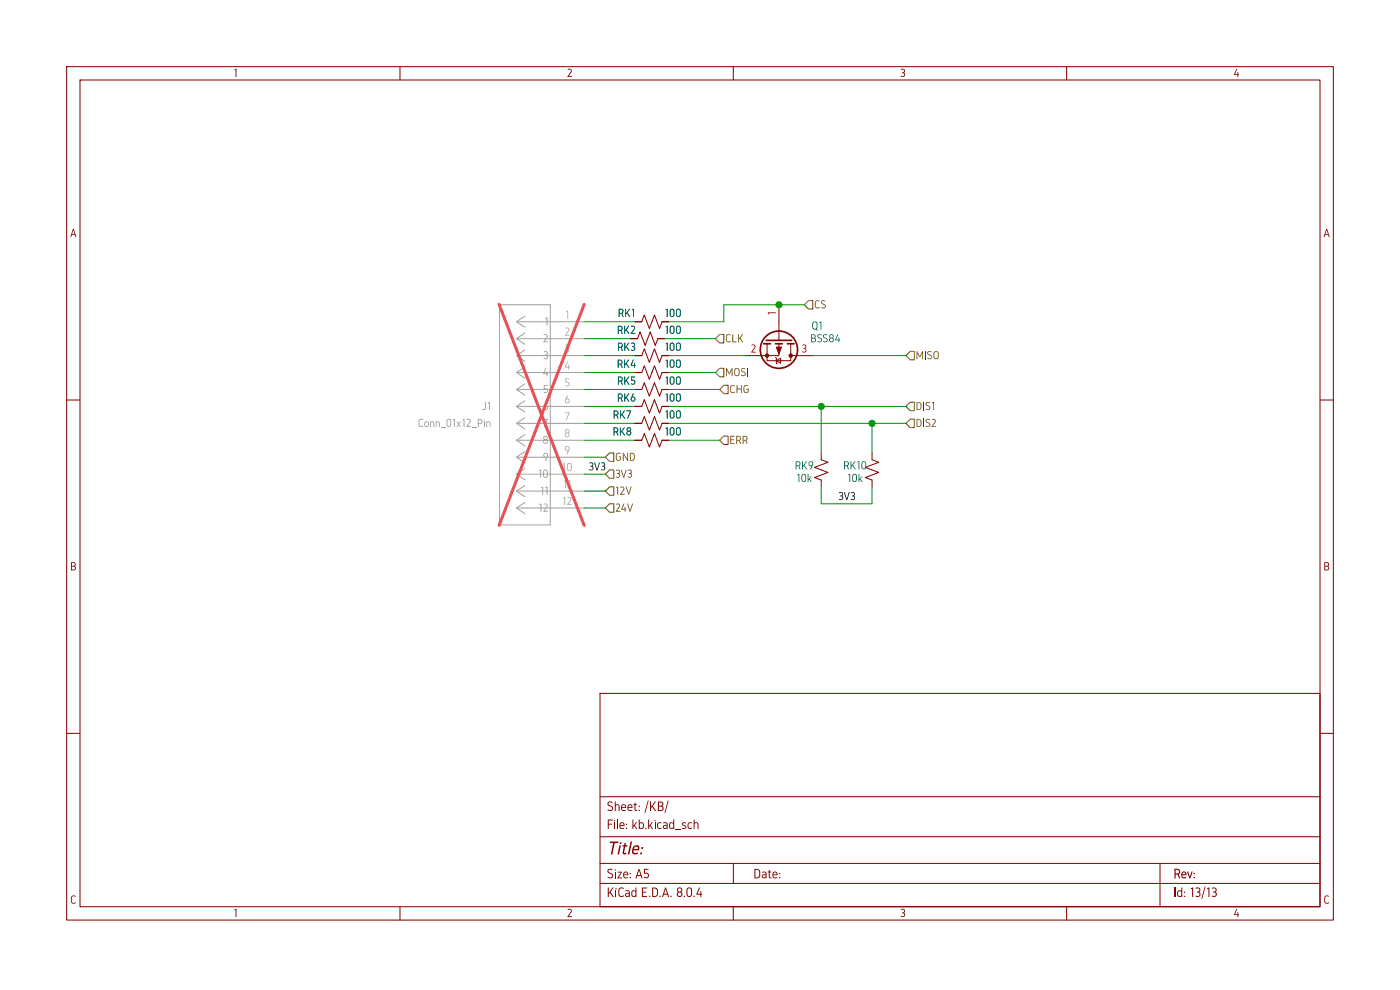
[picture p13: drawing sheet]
<svg xmlns="http://www.w3.org/2000/svg" width="297mm" height="210mm" viewBox="0 0 297 210" stroke-linecap="round" stroke-linejoin="round" font-family="sans-serif">
<defs><g id="words">
<text font-size="3.9" fill="#840000" x="128.7" y="182.2">Title:</text>
<g font-size="3" fill="#840000">
<text x="128.7" y="172.8">Sheet:/KB/</text>
<text x="128.7" y="176.6">File:kb.kicad_sch</text>
<text x="128.7" y="191">KiCadE.D.A.8.0.4</text>
<text x="128.7" y="187">Size:A5</text>
<text x="159.8" y="187">Date:</text>
<text x="248.9" y="187">Rev:</text>
<text x="248.9" y="191">Id:13/13</text>
</g>
<g font-size="2.6" fill="#840000">
<text x="49.5" y="17">1</text>
<text x="120.2" y="17">2</text>
<text x="190.9" y="17">3</text>
<text x="261.6" y="17">4</text>
<text x="14.9" y="50.9">A</text>
<text x="280.7" y="50.9">A</text>
<text x="14.9" y="121.6">B</text>
<text x="280.8" y="121.6">B</text>
<text x="14.9" y="192.3">C</text>
<text x="49.5" y="195.2">1</text>
<text x="120.2" y="195.2">2</text>
<text x="190.9" y="195.2">3</text>
<text x="261.6" y="195.2">4</text>
<text x="280.8" y="192.3">C</text>
</g>
<g font-size="2.5" fill="#989898">
<text x="115.5" y="69.6">1</text>
<text x="115.1" y="73.2">2</text>
<text x="115.2" y="76.8">3</text>
<text x="115.1" y="80.4">4</text>
<text x="115.1" y="84">5</text>
<text x="102.1" y="87.6">J1</text>
<text x="115.1" y="87.6">6</text>
<text x="88.6" y="91.2">Conn_01x12_Pin</text>
<text x="115.1" y="94.8">8</text>
<text x="115.1" y="91.2">7</text>
<text x="114.1" y="102">10</text>
<text x="115.1" y="98.4">9</text>
<text x="114.6" y="105.5">11</text>
<text x="114.2" y="109.1">12</text>
</g>
<g font-size="2.5" fill="#aaa">
<text x="119.7" y="71.5">2</text>
<text x="119.9" y="67.9">1</text>
<text x="119.7" y="75.1">3</text>
<text x="119.7" y="78.7">4</text>
<text x="119.7" y="82.3">5</text>
<text x="119.7" y="85.9">6</text>
<text x="119.7" y="89.4">7</text>
<text x="119.7" y="93">8</text>
<text x="119.2" y="100.2">10</text>
<text x="119.7" y="96.6">9</text>
<text x="119.2" y="107.4">12</text>
<text x="119.4" y="103.8">11</text>
</g>
<g font-size="2.5" fill="#840000">
<text x="130.9" y="71.4">RK2</text>
<text x="131.1" y="67.8">RK1</text>
<text x="141" y="67.8">100</text>
<text x="130.9" y="75">RK3</text>
<text x="141" y="75">100</text>
<text x="130.9" y="78.6">RK4</text>
<text x="130.9" y="82.2">RK5</text>
<text x="141" y="78.6">100</text>
<text x="141" y="82.2">100</text>
<text x="130.9" y="85.8">RK6</text>
<text x="141" y="89.4">100</text>
<text x="141" y="85.8">100</text>
<text x="141" y="93">100</text>
</g>
<g font-size="2.5" fill="#006464">
<text x="141" y="71.4">100</text>
<text x="172.1" y="70.5">Q1</text>
<text x="171.9" y="73.2">BSS84</text>
<text x="130" y="89.4">RK7</text>
<text x="130" y="93">RK8</text>
<text x="168.6" y="100.2">RK9</text>
<text x="178.9" y="100.2">RK10</text>
<text x="168.9" y="102.9">10k</text>
<text x="179.7" y="102.9">10k</text>
</g>
<g font-size="2.5" fill="#a90000">
<text x="164.9" y="66.9" transform="rotate(-90 164.9 66.9)">1</text>
<text x="159.2" y="75.1">2</text>
<text x="170" y="75.1">3</text>
</g>
<g font-size="2.5" fill="#725600">
<text x="172.7" y="66">CS</text>
<text x="153.8" y="73.2">CLK</text>
<text x="194.2" y="76.8">MISO</text>
<text x="153.8" y="80.4">MOSI</text>
<text x="154.7" y="84">CHG</text>
<text x="194.2" y="87.6">DIS1</text>
<text x="154.7" y="94.8">ERR</text>
<text x="194.2" y="91.2">DIS2</text>
<text x="130.5" y="98.4">GND</text>
<text x="130.5" y="102">3V3</text>
<text x="130.5" y="105.5">12V</text>
<text x="130.5" y="109.1">24V</text>
</g>
<g font-size="2.5" fill="#0f0f0f">
<text x="124.8" y="100.1">3V3</text>
<text x="177.8" y="106.4">3V3</text>
</g>
</g></defs>
<g fill="none" stroke="#840000" stroke-width=".22">
<path d="M14.1 14.1h268.8v181.1h-268.8zM17 17h263v175.3h-263zM84.9 14.1v2.9M155.6 14.1v2.9M226.3 14.1v2.9M135.2 71.8l.6-1.4 1.1 2.9 1-2.9 1.1 2.9 .6-1.5h1.4M136.1 79l.6-1.4 1.1 2.9 1-2.9 1.1 2.9 .6-1.5M136.1 75.4l.6-1.4 1.1 2.9 1-2.9 1.1 2.9 .6-1.5M136.1 68.3l.6-1.5 1.1 2.9 1-2.9 1.1 2.9 .6-1.4M162.7 72.9v3.6h5.1v-3.6M164.5 75.8l.2 .2v1.1l.2 .1M164.7 76.5l.9-.5v1.1z"/>
<path d="M165.2 72.9v2.5h-7.1M165.2 64.7v7.5M167.8 75.4h4.6M14.1 84.9h2.9M134.7 89.8h1.4l.6-1.4 1.1 2.8 1-2.8 1.1 2.8 .6-1.4M134.7 93.4h1.4l.6-1.4 1.1 2.8 1-2.8 1.1 2.8 .6-1.4M136.1 82.6l.6-1.4 1.1 2.9 1-2.9 1.1 2.9 .6-1.5M136.1 86.2l.6-1.4 1.1 2.8 1-2.8 1.1 2.8 .6-1.4M174.2 96.1v1.4l1.5 .6-2.9 1 2.9 1.1-2.9 1.1 1.4 .5v1.5M185 96.1v1.4l1.4 .6-2.8 1 2.8 1.1-2.8 1.1 1.4 .5v1.5M280 84.9h2.9M14.1 155.6h2.9"/>
<path d="M127.3 147.1h152.7v45.2h-152.7zM280 155.6h2.9M127.3 177.5h152.7M127.3 169h152.7M84.9 192.3v2.9M127.3 187.4h152.7M127.3 183.2h152.7M155.6 192.3v2.9M155.6 183.2v4.2M226.3 192.3v2.9M246.1 183.2v9.1"/>
</g>
<g fill="none" stroke="#840000" stroke-width=".36">
<path d="M162 72.9h1.4M162.5 72.2h5.4M164.5 72.9h1.5M167 72.9h1.5"/>
<circle cx="165.2" cy="74.2" r="4"/>
</g>
<g fill="#840000" stroke="#840000" stroke-width=".22">
<path d="M164.7 73.6h1.1l-.6 1.5z"/>
<circle cx="162.7" cy="75.4" r=".36"/>
<circle cx="167.8" cy="75.4" r=".36"/>
</g>
<g fill="none" stroke="#a1a1a1" stroke-width=".22">
<path d="M106 64.7h10.7v46.7h-10.7zM109.6 79h14.3M109.6 79l1.8 1.2M109.6 75.4h14.3M109.6 75.4l1.8 1.2M109.6 71.8h14.3M109.6 71.8l1.8 1.2M109.6 68.3h14.3M109.6 68.3l1.8 1.1M111.4 77.8l-1.8 1.2M111.4 74.2l-1.8 1.2M111.4 70.6l-1.8 1.2"/>
<path d="M111.4 67.1l-1.8 1.2M109.6 97h14.3M109.6 97l1.8 1.2M109.6 93.4h14.3M109.6 93.4l1.8 1.2M109.6 89.8h14.3M109.6 89.8l1.8 1.2M109.6 86.2h14.3M109.6 86.2l1.8 1.2M109.6 82.6h14.3M109.6 82.6l1.8 1.2M111.4 99.4l-1.8 1.2"/>
<path d="M111.4 95.8l-1.8 1.2M111.4 92.2l-1.8 1.2M111.4 88.6l-1.8 1.2M111.4 85l-1.8 1.2M111.4 81.4l-1.8 1.2M109.6 107.8h14.3M109.6 107.8l1.8 1.2M109.6 104.2h14.3M109.6 104.2l1.8 1.2M109.6 100.6h14.3M109.6 100.6l1.8 1.2M111.4 106.6l-1.8 1.2"/>
<path d="M111.4 103l-1.8 1.2"/>
</g>
<path d="M105.9 64.6l18 46.8M123.9 64.6l-18 46.8" fill="none" stroke="#e65255" stroke-width=".65"/>
<path d="M152.7 70.9h.9v1.8h-.9l-.9-.9zM152.7 78.1h.9v1.8h-.9l-.9-.9zM171.5 63.8h.9v1.8h-.9l-.9-.9zM193.1 74.5h.9v1.8h-.9l-.9-.9zM129.3 96.1h.9v1.8h-.9l-.9-.9zM129.3 99.7h.9v1.8h-.9l-.9-.9zM152.7 82.6l.9-.9h.9v1.8h-.9zM152.7 93.4l.9-.9h.9v1.8h-.9zM193.1 85.3h.9v1.8h-.9l-.9-.9zM193.1 88.9h.9v1.8h-.9l-.9-.9zM129.3 106.9h.9v1.8h-.9l-.9-.9zM129.3 103.3h.9v1.8h-.9l-.9-.9z" fill="none" stroke="#725600" stroke-width=".22"/>
<g fill="none" stroke="#009600" stroke-width=".22">
<path d="M123.9 71.8h9.9M123.9 75.4h10.8M123.9 79h10.8M123.9 68.3h10.8M141 71.8h10.8M141.9 75.4h16.2M141.9 79h9.9M170.6 64.7h-17v3.6h-11.7M172.4 75.4h19.8M123.9 86.2h10.8M123.9 89.8h10.8M123.9 93.4h10.8"/>
<path d="M123.9 97h4.5M123.9 82.6h10.8M141.9 86.2h50.3M141.9 89.8h50.3M141.9 93.4h10.8M141.9 82.6h10.8M174.2 86.2v9.9M185 89.8v6.3M123.9 100.6h4.5M123.9 104.2h4.5M123.9 107.8h4.5M174.2 103.3v3.6h10.8v-3.6"/>
</g>
<g fill="#009600" stroke="#009600" stroke-width=".22">
<circle cx="165.2" cy="64.7" r=".65"/>
<circle cx="174.2" cy="86.2" r=".65"/>
<circle cx="185" cy="89.8" r=".65"/>
</g>
<use href="#words"/>
</svg>
